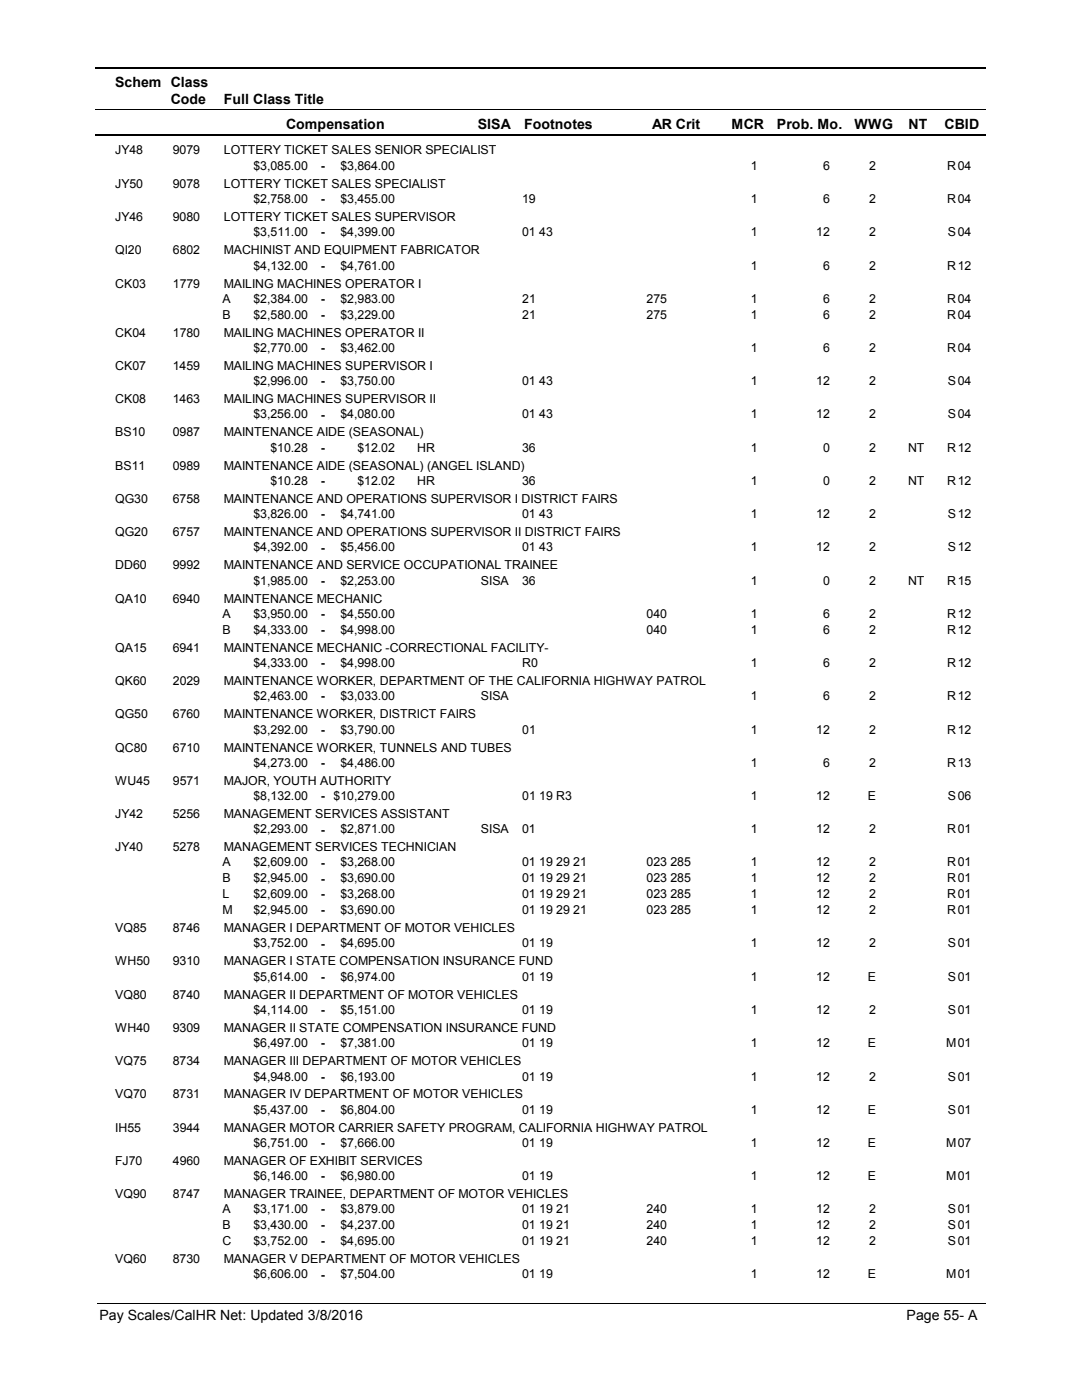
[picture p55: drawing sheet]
<svg xmlns="http://www.w3.org/2000/svg" width="216mm" height="279mm" viewBox="0 0 216 279" stroke-linecap="round" stroke-linejoin="round" font-family="sans-serif">
<defs><g id="words">
<g font-size="2.8">
<text x="23" y="17.3">Schem Class</text>
<text x="34.1" y="20.7">Code</text>
<text x="44.6" y="20.7">Full Class Title</text>
<text x="57.1" y="25.7">Compensation</text>
<text x="95.3" y="25.7">SISA</text>
<text x="104.6" y="25.7">Footnotes</text>
<text x="130.2" y="25.7">AR Crit</text>
<text x="146" y="25.7">MCR</text>
<text x="155.1" y="25.7">Prob. Mo.</text>
<text x="170.5" y="25.7">WWG</text>
<text x="181.3" y="25.7">NT</text>
<text x="188.5" y="25.7">CBID</text>
<text x="19.8" y="263.4">Pay Scales/CalHR Net: Updated 3/8/2016</text>
<text x="180.9" y="263.4">Page 55- A</text>
</g>
<g font-size="2.5">
<text x="23" y="30.8">JY48</text>
<text x="34.5" y="30.8">9079</text>
<text x="44.7" y="30.8">LOTTERY TICKET SALES SENIOR SPECIALIST</text>
<text x="50.6" y="33.9">$3,085.00</text>
<text x="64" y="33.9">-</text>
<text x="67.9" y="33.9">$3,864.00</text>
<text x="149.8" y="33.9">1</text>
<text x="164.3" y="33.9">6</text>
<text x="173.5" y="33.9">2</text>
<text x="189" y="33.9">R</text>
<text x="191.1" y="33.9">04</text>
<text x="23" y="37.5">JY50</text>
<text x="34.5" y="37.5">9078</text>
<text x="44.7" y="37.5">LOTTERY TICKET SALES SPECIALIST</text>
<text x="50.6" y="40.5">$2,758.00</text>
<text x="64" y="40.6">-</text>
<text x="67.9" y="40.5">$3,455.00</text>
<text x="104.2" y="40.5">19</text>
<text x="149.8" y="40.5">1</text>
<text x="164.3" y="40.5">6</text>
<text x="173.5" y="40.5">2</text>
<text x="189" y="40.5">R</text>
<text x="191.1" y="40.5">04</text>
<text x="23" y="44.1">JY46</text>
<text x="34.5" y="44.1">9080</text>
<text x="44.7" y="44.1">LOTTERY TICKET SALES SUPERVISOR</text>
<text x="50.6" y="47.2">$3,511.00</text>
<text x="64" y="47.2">-</text>
<text x="67.9" y="47.2">$4,399.00</text>
<text x="104.2" y="47.2">01 43</text>
<text x="149.8" y="47.2">1</text>
<text x="162.9" y="47.2">12</text>
<text x="173.5" y="47.2">2</text>
<text x="189.2" y="47.2">S</text>
<text x="191.1" y="47.2">04</text>
<text x="23" y="50.7">QI20</text>
<text x="34.5" y="50.7">6802</text>
<text x="44.7" y="50.7">MACHINIST AND EQUIPMENT FABRICATOR</text>
<text x="50.6" y="53.8">$4,132.00</text>
<text x="64" y="53.8">-</text>
<text x="67.9" y="53.8">$4,761.00</text>
<text x="149.8" y="53.8">1</text>
<text x="164.3" y="53.8">6</text>
<text x="173.5" y="53.8">2</text>
<text x="189" y="53.8">R</text>
<text x="191.1" y="53.8">12</text>
<text x="23" y="57.4">CK03</text>
<text x="34.5" y="57.4">1779</text>
<text x="44.7" y="57.4">MAILING MACHINES OPERATOR I</text>
<text x="44.4" y="60.4">A</text>
<text x="44.4" y="63.6">B</text>
<text x="50.6" y="60.4">$2,384.00</text>
<text x="50.6" y="63.6">$2,580.00</text>
<text x="64" y="60.5">-</text>
<text x="64" y="63.7">-</text>
<text x="67.9" y="60.4">$2,983.00</text>
<text x="67.9" y="63.6">$3,229.00</text>
<text x="104.2" y="60.4">21</text>
<text x="104.2" y="63.6">21</text>
<text x="129" y="60.4">275</text>
<text x="129" y="63.6">275</text>
<text x="149.8" y="60.4">1</text>
<text x="149.8" y="63.6">1</text>
<text x="164.3" y="60.4">6</text>
<text x="164.3" y="63.6">6</text>
<text x="173.5" y="60.4">2</text>
<text x="173.5" y="63.6">2</text>
<text x="189" y="60.4">R</text>
<text x="189" y="63.6">R</text>
<text x="191.1" y="60.4">04</text>
<text x="191.1" y="63.6">04</text>
<text x="23" y="67.2">CK04</text>
<text x="34.5" y="67.2">1780</text>
<text x="44.7" y="67.2">MAILING MACHINES OPERATOR II</text>
<text x="50.6" y="70.2">$2,770.00</text>
<text x="64" y="70.3">-</text>
<text x="67.9" y="70.2">$3,462.00</text>
<text x="149.8" y="70.2">1</text>
<text x="164.3" y="70.2">6</text>
<text x="173.5" y="70.2">2</text>
<text x="189" y="70.2">R</text>
<text x="191.1" y="70.2">04</text>
<text x="23" y="73.8">CK07</text>
<text x="34.5" y="73.8">1459</text>
<text x="44.7" y="73.8">MAILING MACHINES SUPERVISOR I</text>
<text x="50.6" y="76.9">$2,996.00</text>
<text x="64" y="76.9">-</text>
<text x="67.9" y="76.9">$3,750.00</text>
<text x="104.2" y="76.9">01 43</text>
<text x="149.8" y="76.9">1</text>
<text x="162.9" y="76.9">12</text>
<text x="173.5" y="76.9">2</text>
<text x="189.2" y="76.9">S</text>
<text x="191.1" y="76.9">04</text>
<text x="23" y="80.5">CK08</text>
<text x="34.5" y="80.5">1463</text>
<text x="44.7" y="80.5">MAILING MACHINES SUPERVISOR II</text>
<text x="50.6" y="83.5">$3,256.00</text>
<text x="64" y="83.6">-</text>
<text x="67.9" y="83.5">$4,080.00</text>
<text x="104.2" y="83.5">01 43</text>
<text x="149.8" y="83.5">1</text>
<text x="162.9" y="83.5">12</text>
<text x="173.5" y="83.5">2</text>
<text x="189.2" y="83.5">S</text>
<text x="191.1" y="83.5">04</text>
<text x="23" y="87.1">BS10</text>
<text x="34.5" y="87.1">0987</text>
<text x="44.7" y="87.1">MAINTENANCE AIDE (SEASONAL)</text>
<text x="23" y="93.7">BS11</text>
<text x="34.5" y="93.7">0989</text>
<text x="44.7" y="93.7">MAINTENANCE AIDE (SEASONAL) (ANGEL ISLAND)</text>
<text x="54" y="90.1">$10.28</text>
<text x="64" y="90.2">-</text>
<text x="71.3" y="90.1">$12.02</text>
<text x="83.3" y="90.1">HR</text>
<text x="104.2" y="90.1">36</text>
<text x="149.8" y="90.1">1</text>
<text x="164.3" y="90.1">0</text>
<text x="173.5" y="90.1">2</text>
<text x="181.2" y="90.1">NT</text>
<text x="189" y="90.1">R</text>
<text x="191.1" y="90.1">12</text>
<text x="23" y="100.4">QG30</text>
<text x="34.5" y="100.4">6758</text>
<text x="44.7" y="100.4">MAINTENANCE AND OPERATIONS SUPERVISOR I DISTRICT FAIRS</text>
<text x="54" y="96.8">$10.28</text>
<text x="64" y="96.8">-</text>
<text x="71.3" y="96.8">$12.02</text>
<text x="83.3" y="96.8">HR</text>
<text x="104.2" y="96.8">36</text>
<text x="149.8" y="96.8">1</text>
<text x="164.3" y="96.8">0</text>
<text x="173.5" y="96.8">2</text>
<text x="181.2" y="96.8">NT</text>
<text x="189" y="96.8">R</text>
<text x="191.1" y="96.8">12</text>
<text x="23" y="107">QG20</text>
<text x="34.5" y="107">6757</text>
<text x="44.7" y="107">MAINTENANCE AND OPERATIONS SUPERVISOR II DISTRICT FAIRS</text>
<text x="50.6" y="103.4">$3,826.00</text>
<text x="64" y="103.5">-</text>
<text x="67.9" y="103.4">$4,741.00</text>
<text x="104.2" y="103.4">01 43</text>
<text x="149.8" y="103.4">1</text>
<text x="162.9" y="103.4">12</text>
<text x="173.5" y="103.4">2</text>
<text x="189.2" y="103.4">S</text>
<text x="191.1" y="103.4">12</text>
<text x="23" y="113.6">DD60</text>
<text x="34.5" y="113.6">9992</text>
<text x="44.7" y="113.6">MAINTENANCE AND SERVICE OCCUPATIONAL TRAINEE</text>
<text x="50.6" y="110">$4,392.00</text>
<text x="64" y="110.1">-</text>
<text x="67.9" y="110">$5,456.00</text>
<text x="104.2" y="110">01 43</text>
<text x="149.8" y="110">1</text>
<text x="162.9" y="110">12</text>
<text x="173.5" y="110">2</text>
<text x="189.2" y="110">S</text>
<text x="191.1" y="110">12</text>
<text x="50.6" y="116.7">$1,985.00</text>
<text x="64" y="116.7">-</text>
<text x="67.9" y="116.7">$2,253.00</text>
<text x="96" y="116.7">SISA</text>
<text x="104.2" y="116.7">36</text>
<text x="149.8" y="116.7">1</text>
<text x="164.3" y="116.7">0</text>
<text x="173.5" y="116.7">2</text>
<text x="181.2" y="116.7">NT</text>
<text x="189" y="116.7">R</text>
<text x="191.1" y="116.7">15</text>
<text x="23" y="120.3">QA10</text>
<text x="34.5" y="120.3">6940</text>
<text x="44.4" y="123.3">A</text>
<text x="44.7" y="120.3">MAINTENANCE MECHANIC</text>
<text x="50.6" y="123.3">$3,950.00</text>
<text x="64" y="123.4">-</text>
<text x="67.9" y="123.3">$4,550.00</text>
<text x="129" y="123.3">040</text>
<text x="149.8" y="123.3">1</text>
<text x="164.3" y="123.3">6</text>
<text x="173.5" y="123.3">2</text>
<text x="189" y="123.3">R</text>
<text x="191.1" y="123.3">12</text>
<text x="23" y="130.1">QA15</text>
<text x="34.5" y="130.1">6941</text>
<text x="44.4" y="126.5">B</text>
<text x="44.7" y="130.1">MAINTENANCE MECHANIC -CORRECTIONAL FACILITY-</text>
<text x="50.6" y="126.5">$4,333.00</text>
<text x="64" y="126.5">-</text>
<text x="67.9" y="126.5">$4,998.00</text>
<text x="129" y="126.5">040</text>
<text x="149.8" y="126.5">1</text>
<text x="164.3" y="126.5">6</text>
<text x="173.5" y="126.5">2</text>
<text x="189" y="126.5">R</text>
<text x="191.1" y="126.5">12</text>
<text x="23" y="136.7">QK60</text>
<text x="34.5" y="136.7">2029</text>
<text x="44.7" y="136.7">MAINTENANCE WORKER, DEPARTMENT OF THE CALIFORNIA HIGHWAY PATROL</text>
<text x="50.6" y="133.1">$4,333.00</text>
<text x="64" y="133.2">-</text>
<text x="67.9" y="133.1">$4,998.00</text>
<text x="104.2" y="133.1">R0</text>
<text x="149.8" y="133.1">1</text>
<text x="164.3" y="133.1">6</text>
<text x="173.5" y="133.1">2</text>
<text x="189" y="133.1">R</text>
<text x="191.1" y="133.1">12</text>
<text x="23" y="143.3">QG50</text>
<text x="34.5" y="143.3">6760</text>
<text x="44.7" y="143.3">MAINTENANCE WORKER, DISTRICT FAIRS</text>
<text x="50.6" y="139.8">$2,463.00</text>
<text x="64" y="139.8">-</text>
<text x="67.9" y="139.8">$3,033.00</text>
<text x="96" y="139.8">SISA</text>
<text x="149.8" y="139.8">1</text>
<text x="164.3" y="139.8">6</text>
<text x="173.5" y="139.8">2</text>
<text x="189" y="139.8">R</text>
<text x="191.1" y="139.8">12</text>
<text x="23" y="150">QC80</text>
<text x="34.5" y="150">6710</text>
<text x="44.7" y="150">MAINTENANCE WORKER, TUNNELS AND TUBES</text>
<text x="50.6" y="146.4">$3,292.00</text>
<text x="64" y="146.4">-</text>
<text x="67.9" y="146.4">$3,790.00</text>
<text x="104.2" y="146.4">01</text>
<text x="149.8" y="146.4">1</text>
<text x="162.9" y="146.4">12</text>
<text x="173.5" y="146.4">2</text>
<text x="189" y="146.4">R</text>
<text x="191.1" y="146.4">12</text>
<text x="50.6" y="153">$4,273.00</text>
<text x="64" y="153.1">-</text>
<text x="67.9" y="153">$4,486.00</text>
<text x="149.8" y="153">1</text>
<text x="164.3" y="153">6</text>
<text x="173.5" y="153">2</text>
<text x="189" y="153">R</text>
<text x="191.1" y="153">13</text>
<text x="23" y="156.6">WU45</text>
<text x="34.5" y="156.6">9571</text>
<text x="44.7" y="156.6">MAJOR, YOUTH AUTHORITY</text>
<text x="50.6" y="159.7">$8,132.00</text>
<text x="64" y="159.7">-</text>
<text x="66.6" y="159.7">$10,279.00</text>
<text x="104.2" y="159.7">01 19 R3</text>
<text x="149.8" y="159.7">1</text>
<text x="162.9" y="159.7">12</text>
<text x="173.2" y="159.7">E</text>
<text x="189.2" y="159.7">S</text>
<text x="191.1" y="159.7">06</text>
<text x="23" y="163.3">JY42</text>
<text x="34.5" y="163.3">5256</text>
<text x="44.7" y="163.3">MANAGEMENT SERVICES ASSISTANT</text>
<text x="50.6" y="166.3">$2,293.00</text>
<text x="64" y="166.4">-</text>
<text x="67.9" y="166.3">$2,871.00</text>
<text x="96" y="166.3">SISA</text>
<text x="104.2" y="166.3">01</text>
<text x="149.8" y="166.3">1</text>
<text x="162.9" y="166.3">12</text>
<text x="173.5" y="166.3">2</text>
<text x="189" y="166.3">R</text>
<text x="191.1" y="166.3">01</text>
<text x="23" y="169.9">JY40</text>
<text x="34.5" y="169.9">5278</text>
<text x="44.4" y="172.9">A</text>
<text x="44.7" y="169.9">MANAGEMENT SERVICES TECHNICIAN</text>
<text x="50.6" y="172.9">$2,609.00</text>
<text x="64" y="173">-</text>
<text x="67.9" y="172.9">$3,268.00</text>
<text x="104.2" y="172.9">01 19 29 21</text>
<text x="129" y="172.9">023 285</text>
<text x="149.8" y="172.9">1</text>
<text x="162.9" y="172.9">12</text>
<text x="173.5" y="172.9">2</text>
<text x="189" y="172.9">R</text>
<text x="191.1" y="172.9">01</text>
<text x="44.4" y="176.1">B</text>
<text x="44.4" y="179.3">L</text>
<text x="50.6" y="176.1">$2,945.00</text>
<text x="50.6" y="179.3">$2,609.00</text>
<text x="64" y="176.1">-</text>
<text x="64" y="179.3">-</text>
<text x="67.9" y="176.1">$3,690.00</text>
<text x="67.9" y="179.3">$3,268.00</text>
<text x="104.2" y="176.1">01 19 29 21</text>
<text x="104.2" y="179.3">01 19 29 21</text>
<text x="129" y="176.1">023 285</text>
<text x="129" y="179.3">023 285</text>
<text x="149.8" y="176.1">1</text>
<text x="149.8" y="179.3">1</text>
<text x="162.9" y="176.1">12</text>
<text x="162.9" y="179.3">12</text>
<text x="173.5" y="176.1">2</text>
<text x="173.5" y="179.3">2</text>
<text x="189" y="176.1">R</text>
<text x="189" y="179.3">R</text>
<text x="191.1" y="176.1">01</text>
<text x="191.1" y="179.3">01</text>
<text x="44.4" y="182.5">M</text>
<text x="50.6" y="182.5">$2,945.00</text>
<text x="64" y="182.5">-</text>
<text x="67.9" y="182.5">$3,690.00</text>
<text x="104.2" y="182.5">01 19 29 21</text>
<text x="129" y="182.5">023 285</text>
<text x="149.8" y="182.5">1</text>
<text x="162.9" y="182.5">12</text>
<text x="173.5" y="182.5">2</text>
<text x="189" y="182.5">R</text>
<text x="191.1" y="182.5">01</text>
<text x="23" y="186">VQ85</text>
<text x="34.5" y="186">8746</text>
<text x="44.7" y="186">MANAGER I DEPARTMENT OF MOTOR VEHICLES</text>
<text x="50.6" y="189.1">$3,752.00</text>
<text x="64" y="189.1">-</text>
<text x="67.9" y="189.1">$4,695.00</text>
<text x="104.2" y="189.1">01 19</text>
<text x="149.8" y="189.1">1</text>
<text x="162.9" y="189.1">12</text>
<text x="173.5" y="189.1">2</text>
<text x="189.2" y="189.1">S</text>
<text x="191.1" y="189.1">01</text>
<text x="23" y="192.7">WH50</text>
<text x="34.5" y="192.7">9310</text>
<text x="44.7" y="192.7">MANAGER I STATE COMPENSATION INSURANCE FUND</text>
<text x="50.6" y="195.8">$5,614.00</text>
<text x="64" y="195.8">-</text>
<text x="67.9" y="195.8">$6,974.00</text>
<text x="104.2" y="195.8">01 19</text>
<text x="149.8" y="195.8">1</text>
<text x="162.9" y="195.8">12</text>
<text x="173.2" y="195.8">E</text>
<text x="189.2" y="195.8">S</text>
<text x="191.1" y="195.8">01</text>
<text x="23" y="199.3">VQ80</text>
<text x="34.5" y="199.3">8740</text>
<text x="44.7" y="199.3">MANAGER II DEPARTMENT OF MOTOR VEHICLES</text>
<text x="50.6" y="202.4">$4,114.00</text>
<text x="64" y="202.4">-</text>
<text x="67.9" y="202.4">$5,151.00</text>
<text x="104.2" y="202.4">01 19</text>
<text x="149.8" y="202.4">1</text>
<text x="162.9" y="202.4">12</text>
<text x="173.5" y="202.4">2</text>
<text x="189.2" y="202.4">S</text>
<text x="191.1" y="202.4">01</text>
<text x="23" y="205.9">WH40</text>
<text x="34.5" y="205.9">9309</text>
<text x="44.7" y="205.9">MANAGER II STATE COMPENSATION INSURANCE FUND</text>
<text x="50.6" y="209">$6,497.00</text>
<text x="64" y="209">-</text>
<text x="67.9" y="209">$7,381.00</text>
<text x="104.2" y="209">01 19</text>
<text x="149.8" y="209">1</text>
<text x="162.9" y="209">12</text>
<text x="173.2" y="209">E</text>
<text x="188.8" y="209">M</text>
<text x="191.1" y="209">01</text>
<text x="23" y="212.6">VQ75</text>
<text x="34.5" y="212.6">8734</text>
<text x="44.7" y="212.6">MANAGER III DEPARTMENT OF MOTOR VEHICLES</text>
<text x="50.6" y="215.7">$4,948.00</text>
<text x="64" y="215.7">-</text>
<text x="67.9" y="215.7">$6,193.00</text>
<text x="104.2" y="215.7">01 19</text>
<text x="149.8" y="215.7">1</text>
<text x="162.9" y="215.7">12</text>
<text x="173.5" y="215.7">2</text>
<text x="189.2" y="215.7">S</text>
<text x="191.1" y="215.7">01</text>
<text x="23" y="219.2">VQ70</text>
<text x="34.5" y="219.2">8731</text>
<text x="44.7" y="219.2">MANAGER IV DEPARTMENT OF MOTOR VEHICLES</text>
<text x="23" y="225.8">IH55</text>
<text x="34.5" y="225.8">3944</text>
<text x="44.7" y="225.8">MANAGER MOTOR CARRIER SAFETY PROGRAM, CALIFORNIA HIGHWAY PATROL</text>
<text x="50.6" y="222.3">$5,437.00</text>
<text x="64" y="222.3">-</text>
<text x="67.9" y="222.3">$6,804.00</text>
<text x="104.2" y="222.3">01 19</text>
<text x="149.8" y="222.3">1</text>
<text x="162.9" y="222.3">12</text>
<text x="173.2" y="222.3">E</text>
<text x="189.2" y="222.3">S</text>
<text x="191.1" y="222.3">01</text>
<text x="23" y="232.5">FJ70</text>
<text x="34.5" y="232.5">4960</text>
<text x="44.7" y="232.5">MANAGER OF EXHIBIT SERVICES</text>
<text x="50.6" y="228.9">$6,751.00</text>
<text x="64" y="228.9">-</text>
<text x="67.9" y="228.9">$7,666.00</text>
<text x="104.2" y="228.9">01 19</text>
<text x="149.8" y="228.9">1</text>
<text x="162.9" y="228.9">12</text>
<text x="173.2" y="228.9">E</text>
<text x="188.8" y="228.9">M</text>
<text x="191.1" y="228.9">07</text>
<text x="23" y="239.1">VQ90</text>
<text x="34.5" y="239.1">8747</text>
<text x="44.7" y="239.1">MANAGER TRAINEE, DEPARTMENT OF MOTOR VEHICLES</text>
<text x="50.6" y="235.6">$6,146.00</text>
<text x="64" y="235.6">-</text>
<text x="67.9" y="235.6">$6,980.00</text>
<text x="104.2" y="235.6">01 19</text>
<text x="149.8" y="235.6">1</text>
<text x="162.9" y="235.6">12</text>
<text x="173.2" y="235.6">E</text>
<text x="188.8" y="235.6">M</text>
<text x="191.1" y="235.6">01</text>
<text x="44.4" y="242.2">A</text>
<text x="44.4" y="245.3">B</text>
<text x="50.6" y="242.2">$3,171.00</text>
<text x="50.6" y="245.3">$3,430.00</text>
<text x="64" y="242.2">-</text>
<text x="64" y="245.4">-</text>
<text x="67.9" y="242.2">$3,879.00</text>
<text x="67.9" y="245.3">$4,237.00</text>
<text x="104.2" y="242.2">01 19 21</text>
<text x="104.2" y="245.3">01 19 21</text>
<text x="129" y="242.2">240</text>
<text x="129" y="245.3">240</text>
<text x="149.8" y="242.2">1</text>
<text x="149.8" y="245.3">1</text>
<text x="162.9" y="242.2">12</text>
<text x="162.9" y="245.3">12</text>
<text x="173.5" y="242.2">2</text>
<text x="173.5" y="245.3">2</text>
<text x="189.2" y="242.2">S</text>
<text x="189.2" y="245.3">S</text>
<text x="191.1" y="242.2">01</text>
<text x="191.1" y="245.3">01</text>
<text x="44.4" y="248.5">C</text>
<text x="50.6" y="248.5">$3,752.00</text>
<text x="64" y="248.5">-</text>
<text x="67.9" y="248.5">$4,695.00</text>
<text x="104.2" y="248.5">01 19 21</text>
<text x="129" y="248.5">240</text>
<text x="149.8" y="248.5">1</text>
<text x="162.9" y="248.5">12</text>
<text x="173.5" y="248.5">2</text>
<text x="189.2" y="248.5">S</text>
<text x="191.1" y="248.5">01</text>
<text x="23" y="252.1">VQ60</text>
<text x="34.5" y="252.1">8730</text>
<text x="44.7" y="252.1">MANAGER V DEPARTMENT OF MOTOR VEHICLES</text>
<text x="50.6" y="255.2">$6,606.00</text>
<text x="64" y="255.2">-</text>
<text x="67.9" y="255.2">$7,504.00</text>
<text x="104.2" y="255.2">01 19</text>
<text x="149.8" y="255.2">1</text>
<text x="162.9" y="255.2">12</text>
<text x="173.2" y="255.2">E</text>
<text x="188.8" y="255.2">M</text>
<text x="191.1" y="255.2">01</text>
</g>
</g></defs>
<path d="M19 13.5h177.7M19 27h177.7" fill="none" stroke="#000" stroke-width=".36"/>
<path d="M19 21.9h177.7" fill="none" stroke="#000" stroke-width=".2"/>
<g fill="#fff">
<path d="M46.8 31.3h16.3v3h-16.3z" fill-rule="evenodd"/>
<path d="M190.8 31.3h4.1v3h-4.1z" fill-rule="evenodd"/>
<path d="M46.8 37.9h16.3v3h-16.3z" fill-rule="evenodd"/>
<path d="M190.8 37.9h4.1v3h-4.1z" fill-rule="evenodd"/>
<path d="M46.8 44.5h16.3v3h-16.3z" fill-rule="evenodd"/>
<path d="M190.8 44.5h4.1v3h-4.1z" fill-rule="evenodd"/>
<path d="M46.8 51.2h16.3v3h-16.3z" fill-rule="evenodd"/>
<path d="M190.8 51.2h4.1v3h-4.1z" fill-rule="evenodd"/>
<path d="M46.8 57.8h16.3v3h-16.3z" fill-rule="evenodd"/>
<path d="M190.8 57.8h4.1v3h-4.1z" fill-rule="evenodd"/>
<path d="M46.8 61h16.3v3h-16.3z" fill-rule="evenodd"/>
<path d="M190.8 61h4.1v3h-4.1z" fill-rule="evenodd"/>
<path d="M46.8 67.6h16.3v3h-16.3z" fill-rule="evenodd"/>
<path d="M190.8 67.6h4.1v3h-4.1z" fill-rule="evenodd"/>
<path d="M46.8 74.3h16.3v3h-16.3z" fill-rule="evenodd"/>
<path d="M190.8 74.3h4.1v3h-4.1z" fill-rule="evenodd"/>
<path d="M46.8 80.9h16.3v3h-16.3z" fill-rule="evenodd"/>
<path d="M190.8 80.9h4.1v3h-4.1z" fill-rule="evenodd"/>
<path d="M46.8 87.5h16.3v3h-16.3z" fill-rule="evenodd"/>
<path d="M190.8 87.5h4.1v3h-4.1z" fill-rule="evenodd"/>
<path d="M46.8 94.2h16.3v3h-16.3z" fill-rule="evenodd"/>
<path d="M190.8 94.2h4.1v3h-4.1z" fill-rule="evenodd"/>
<path d="M46.8 100.8h16.3v3h-16.3z" fill-rule="evenodd"/>
<path d="M190.8 100.8h4.1v3h-4.1z" fill-rule="evenodd"/>
<path d="M46.8 107.4h16.3v3h-16.3z" fill-rule="evenodd"/>
<path d="M190.8 107.4h4.1v3h-4.1z" fill-rule="evenodd"/>
<path d="M46.8 114.1h16.3v3h-16.3z" fill-rule="evenodd"/>
<path d="M190.8 114.1h4.1v3h-4.1z" fill-rule="evenodd"/>
<path d="M46.8 120.7h16.3v3h-16.3z" fill-rule="evenodd"/>
<path d="M190.8 120.7h4.1v3h-4.1z" fill-rule="evenodd"/>
<path d="M46.8 123.9h16.3v3h-16.3z" fill-rule="evenodd"/>
<path d="M190.8 123.9h4.1v3h-4.1z" fill-rule="evenodd"/>
<path d="M46.8 130.5h16.3v3h-16.3z" fill-rule="evenodd"/>
<path d="M190.8 130.5h4.1v3h-4.1z" fill-rule="evenodd"/>
<path d="M46.8 137.2h16.3v2.9h-16.3z" fill-rule="evenodd"/>
<path d="M190.8 137.2h4.1v2.9h-4.1z" fill-rule="evenodd"/>
<path d="M46.8 143.8h16.3v3h-16.3z" fill-rule="evenodd"/>
<path d="M190.8 143.8h4.1v3h-4.1z" fill-rule="evenodd"/>
<path d="M46.8 150.4h16.3v3h-16.3z" fill-rule="evenodd"/>
<path d="M190.8 150.4h4.1v3h-4.1z" fill-rule="evenodd"/>
<path d="M46.8 157.1h16.3v2.9h-16.3z" fill-rule="evenodd"/>
<path d="M190.8 157.1h4.1v2.9h-4.1z" fill-rule="evenodd"/>
<path d="M46.8 163.7h16.3v3h-16.3z" fill-rule="evenodd"/>
<path d="M190.8 163.7h4.1v3h-4.1z" fill-rule="evenodd"/>
<path d="M46.8 170.3h16.3v3h-16.3z" fill-rule="evenodd"/>
<path d="M190.8 170.3h4.1v3h-4.1z" fill-rule="evenodd"/>
<path d="M46.8 173.5h16.3v3h-16.3z" fill-rule="evenodd"/>
<path d="M190.8 173.5h4.1v3h-4.1z" fill-rule="evenodd"/>
<path d="M46.8 176.7h16.3v2.9h-16.3z" fill-rule="evenodd"/>
<path d="M190.8 176.7h4.1v2.9h-4.1z" fill-rule="evenodd"/>
<path d="M46.8 179.8h16.3v3h-16.3z" fill-rule="evenodd"/>
<path d="M190.8 179.8h4.1v3h-4.1z" fill-rule="evenodd"/>
<path d="M46.8 186.5h16.3v3h-16.3z" fill-rule="evenodd"/>
<path d="M190.8 186.5h4.1v3h-4.1z" fill-rule="evenodd"/>
<path d="M46.8 193.1h16.3v3h-16.3z" fill-rule="evenodd"/>
<path d="M190.8 193.1h4.1v3h-4.1z" fill-rule="evenodd"/>
<path d="M46.8 199.7h16.3v3h-16.3z" fill-rule="evenodd"/>
<path d="M190.8 199.7h4.1v3h-4.1z" fill-rule="evenodd"/>
<path d="M46.8 206.4h16.3v3h-16.3z" fill-rule="evenodd"/>
<path d="M190.8 206.4h4.1v3h-4.1z" fill-rule="evenodd"/>
<path d="M46.8 213h16.3v3h-16.3z" fill-rule="evenodd"/>
<path d="M190.8 213h4.1v3h-4.1z" fill-rule="evenodd"/>
<path d="M46.8 219.7h16.3v2.9h-16.3z" fill-rule="evenodd"/>
<path d="M190.8 219.7h4.1v2.9h-4.1z" fill-rule="evenodd"/>
<path d="M46.8 226.3h16.3v3h-16.3z" fill-rule="evenodd"/>
<path d="M190.8 226.3h4.1v3h-4.1z" fill-rule="evenodd"/>
<path d="M46.8 232.9h16.3v3h-16.3z" fill-rule="evenodd"/>
<path d="M190.8 232.9h4.1v3h-4.1z" fill-rule="evenodd"/>
<path d="M46.8 239.6h16.3v2.9h-16.3z" fill-rule="evenodd"/>
<path d="M190.8 239.6h4.1v2.9h-4.1z" fill-rule="evenodd"/>
<path d="M46.8 242.7h16.3v3h-16.3z" fill-rule="evenodd"/>
<path d="M190.8 242.7h4.1v3h-4.1z" fill-rule="evenodd"/>
<path d="M46.8 245.9h16.3v3h-16.3z" fill-rule="evenodd"/>
<path d="M190.8 245.9h4.1v3h-4.1z" fill-rule="evenodd"/>
<path d="M46.8 252.6h16.3v2.9h-16.3z" fill-rule="evenodd"/>
<path d="M190.8 252.6h4.1v2.9h-4.1z" fill-rule="evenodd"/>
</g>
<path d="M19.5 260.1h177.2" fill="none" stroke="#000" stroke-width=".2"/>
<use href="#words"/>
</svg>
